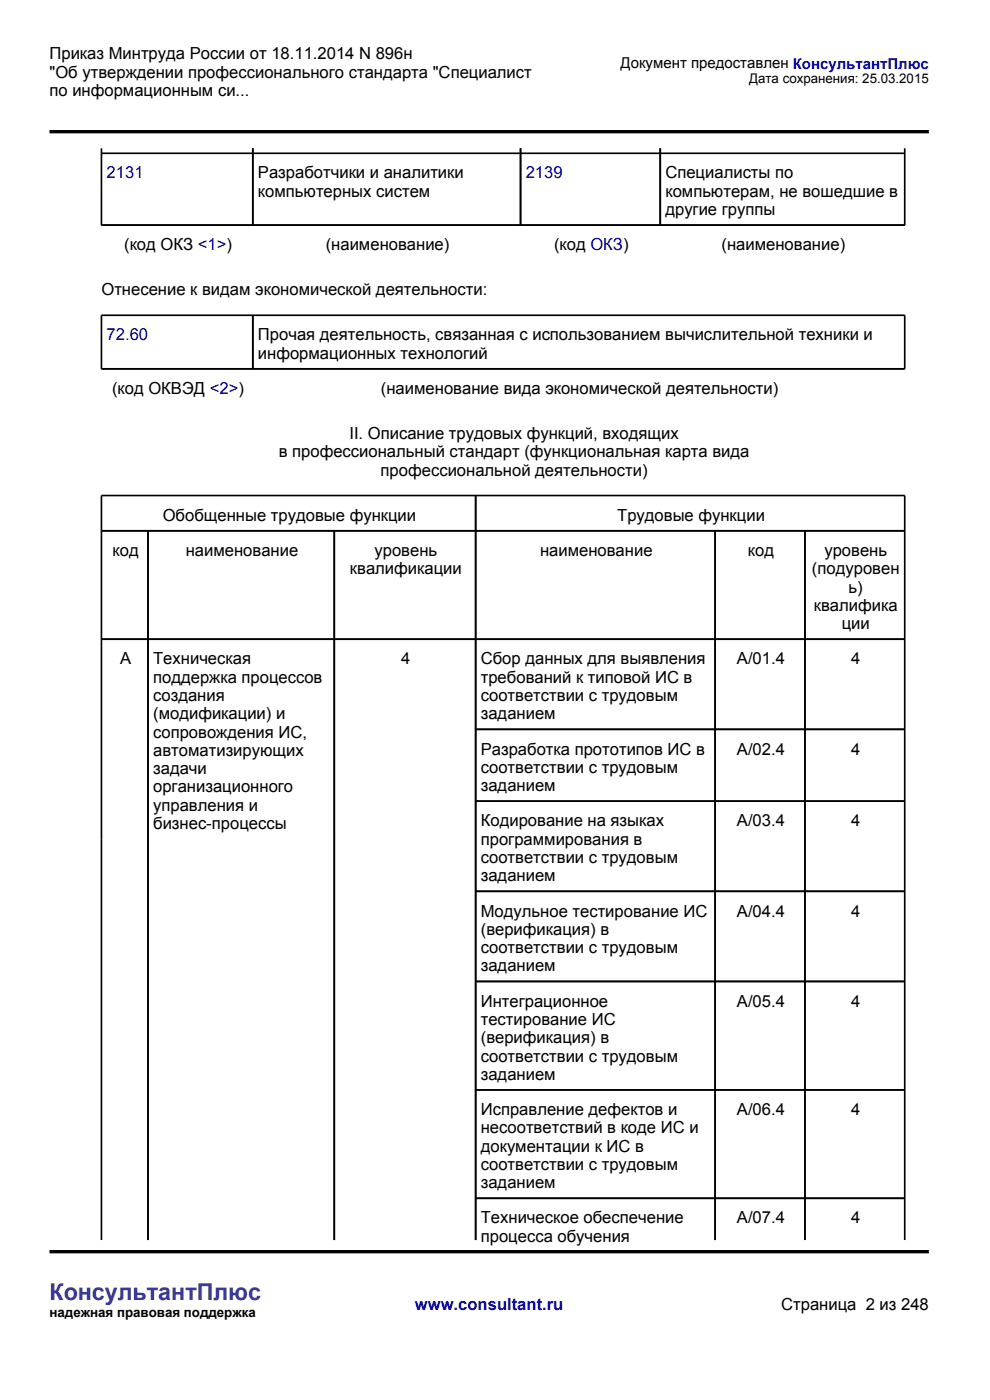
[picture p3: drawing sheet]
<svg xmlns="http://www.w3.org/2000/svg" width="210mm" height="297mm" viewBox="0 0 210 297" stroke-linecap="round" stroke-linejoin="round" font-family="sans-serif">
<defs><g id="words">
<text font-size="4.9" fill="#339" x="10.5" y="275.9">КонсультантПлюс</text>
<g font-size="3.5">
<text x="10.5" y="12.6">Приказ Минтруда России от 18.11.2014 N 896н</text>
<text x="10.5" y="16.5">&quot;Об утверждении профессионального стандарта &quot;Специалист</text>
<text x="10.5" y="20.3">по информационным си...</text>
<text x="54.7" y="37.9">Разработчики и аналитики</text>
<text x="54.7" y="41.7">компьютерных систем</text>
<text x="141.1" y="37.9">Специалисты по</text>
<text x="141.1" y="41.7">компьютерам, не вошедшие в</text>
<text x="141.1" y="45.6">другие группы</text>
<text x="26.3" y="53.1">(код ОКЗ &lt;1&gt;)</text>
<text x="69.1" y="53.1">(наименование)</text>
<text x="117.5" y="53.1">(код ОКЗ)</text>
<text x="153.1" y="53.1">(наименование)</text>
<text x="21.5" y="62.7">Отнесение к видам экономической деятельности:</text>
<text x="54.7" y="72.2">Прочая деятельность, связанная с использованием вычислительной техники и</text>
<text x="54.7" y="76.1">информационных технологий</text>
<text x="23.8" y="83.6">(код ОКВЭД &lt;2&gt;)</text>
<text x="80.8" y="83.6">(наименование вида экономической деятельности)</text>
<text x="74.1" y="93.1">II. Описание трудовых функций, входящих</text>
<text x="59.1" y="97">в профессиональный стандарт (функциональная карта вида</text>
<text x="80.7" y="100.9">профессиональной деятельности)</text>
<text x="34.5" y="110.5">Обобщенные трудовые функции</text>
<text x="130.9" y="110.5">Трудовые функции</text>
<text x="23.9" y="117.9">код</text>
<text x="39.4" y="117.9">наименование</text>
<text x="79.4" y="117.9">уровень</text>
<text x="114.5" y="117.9">наименование</text>
<text x="158.6" y="117.9">код</text>
<text x="174.9" y="117.9">уровень</text>
<text x="74.2" y="121.8">квалификации</text>
<text x="172.2" y="121.8">(подуровен</text>
<text x="180" y="125.7">ь)</text>
<text x="172.6" y="129.6">квалифика</text>
<text x="178.5" y="133.5">ции</text>
<text x="25.5" y="140.9">A</text>
<text x="32.5" y="140.9">Техническая</text>
<text x="85.1" y="140.9">4</text>
<text x="102" y="140.9">Сбор данных для выявления</text>
<text x="156.3" y="140.9">A/01.4</text>
<text x="180.5" y="140.9">4</text>
<text x="32.5" y="144.8">поддержка процессов</text>
<text x="32.5" y="148.7">создания</text>
<text x="102" y="144.8">требований к типовой ИС в</text>
<text x="102" y="148.7">соответствии с трудовым</text>
<text x="32.5" y="152.6">(модификации) и</text>
<text x="102" y="152.6">заданием</text>
<text x="32.5" y="156.5">сопровождения ИС,</text>
<text x="32.5" y="160.4">автоматизирующих</text>
<text x="102" y="160.1">Разработка прототипов ИС в</text>
<text x="156.3" y="160.1">A/02.4</text>
<text x="180.5" y="160.1">4</text>
<text x="32.5" y="164.2">задачи</text>
<text x="102" y="163.9">соответствии с трудовым</text>
<text x="102" y="167.8">заданием</text>
<text x="32.5" y="168.1">организационного</text>
<text x="32.5" y="172">управления и</text>
<text x="32.5" y="175.9">бизнес-процессы</text>
<text x="102" y="175.3">Кодирование на языках</text>
<text x="102" y="179.2">программирования в</text>
<text x="156.3" y="175.3">A/03.4</text>
<text x="180.5" y="175.3">4</text>
<text x="102" y="183.1">соответствии с трудовым</text>
<text x="102" y="187">заданием</text>
<text x="102" y="194.4">Модульное тестирование ИС</text>
<text x="156.3" y="194.4">A/04.4</text>
<text x="180.5" y="194.4">4</text>
<text x="102" y="198.3">(верификация) в</text>
<text x="102" y="202.2">соответствии с трудовым</text>
<text x="102" y="206.1">заданием</text>
<text x="102" y="213.6">Интеграционное</text>
<text x="156.3" y="213.6">A/05.4</text>
<text x="180.5" y="213.6">4</text>
<text x="102" y="217.4">тестирование ИС</text>
<text x="102" y="221.3">(верификация) в</text>
<text x="102" y="225.2">соответствии с трудовым</text>
<text x="102" y="229.1">заданием</text>
<text x="102" y="236.6">Исправление дефектов и</text>
<text x="156.3" y="236.6">A/06.4</text>
<text x="180.5" y="236.6">4</text>
<text x="102" y="240.4">несоответствий в коде ИС и</text>
<text x="102" y="244.3">документации к ИС в</text>
<text x="102" y="248.2">соответствии с трудовым</text>
<text x="102" y="252.1">заданием</text>
<text x="102" y="259.6">Техническое обеспечение</text>
<text x="102" y="263.4">процесса обучения</text>
<text x="156.3" y="259.6">A/07.4</text>
<text x="180.5" y="259.6">4</text>
<text x="165.7" y="277.9">Страница 2 из 248</text>
</g>
<g font-size="3.5" fill="#00f">
<text x="22.6" y="37.9">2131</text>
<text x="111.5" y="37.9">2139</text>
<text x="22.6" y="72.2">72.60</text>
<text x="88" y="277.9">www.consultant.ru</text>
</g>
<text font-size="3.2" x="131.7" y="14.5">Документ предоставлен КонсультантПлюс</text>
<g font-size="2.8">
<text x="158.9" y="17.7">Дата сохранения: 25.03.2015</text>
<text x="10.5" y="279.3">надежная правовая поддержка</text>
</g>
</g></defs>
<g fill="none" stroke="#000" stroke-width=".35">
<path d="M21.5 32.5h170.4M21.5 31.5v16.3h170.4v-16.3M53.6 31.5v16.3M110.4 31.5v16.3M140.1 31.5v16.3M21.5 66.9h170.4v11.3h-170.4zM53.6 66.9v11.3M21.5 112.6h170.4M31.4 112.6v150.5M70.9 112.6v150.5M100.9 105.1v158M151.7 112.6v150.5"/>
<path d="M170.7 112.6v150.5M21.5 135.6h170.4M100.9 154.7h91M100.9 170h91M100.9 189.1h91M100.9 208.2h91M100.9 231.2h91M100.9 254.2h91M21.5 263.1v-158h170.4v158"/>
</g>
<path d="M10.5 27.9h186.5M10.5 265.5h186.5" fill="none" stroke="#000" stroke-width=".71" stroke-linecap="butt"/>
<use href="#words"/>
</svg>
